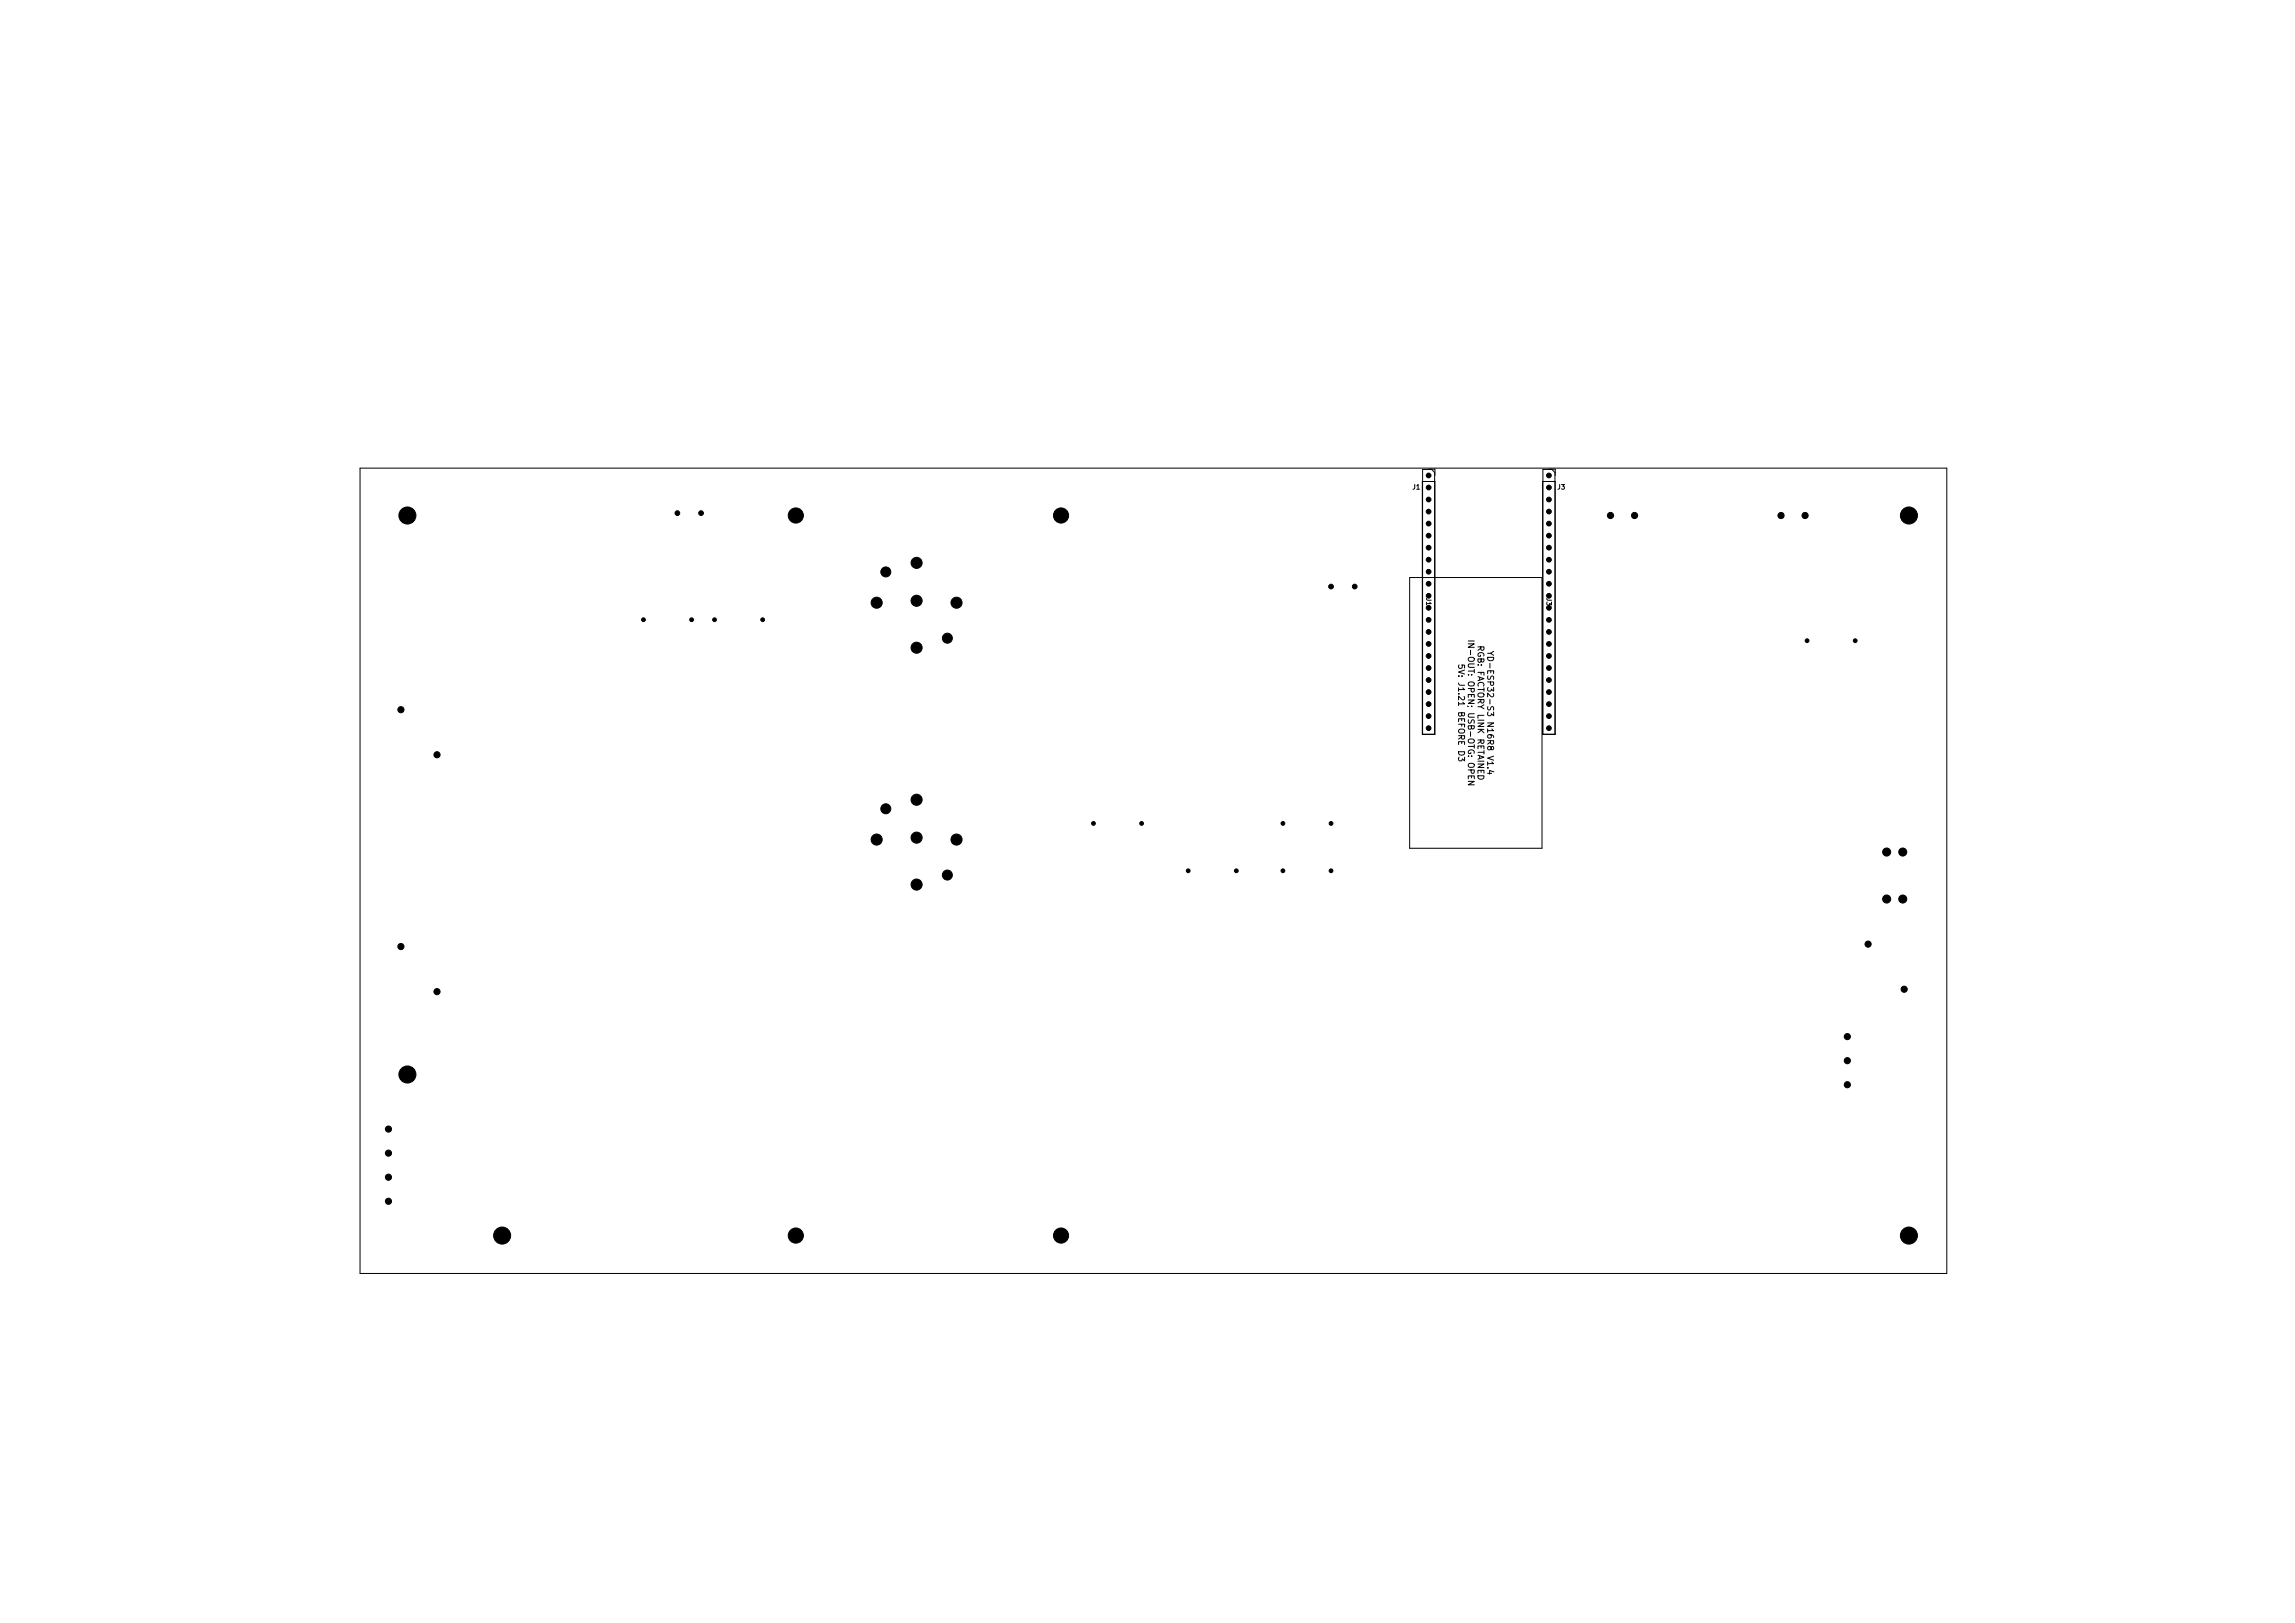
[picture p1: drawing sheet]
<svg xmlns="http://www.w3.org/2000/svg" width="297mm" height="210mm" viewBox="0 0 297 210" stroke-linecap="round" stroke-linejoin="round" font-family="sans-serif">
<defs><g id="words">
<g font-size=".8">
<text x="189.8" y="82.7" transform="rotate(90 189.8 82.7)">IN-OUT: OPEN; USB-OTG: OPEN</text>
<text x="191" y="83.4" transform="rotate(90 191 83.4)">RGB: FACTORY LINK RETAINED</text>
<text x="188.5" y="85.8" transform="rotate(90 188.5 85.8)">5V: J1.21 BEFORE D3</text>
<text x="192.3" y="84.1" transform="rotate(90 192.3 84.1)">YD-ESP32-S3 N16R8 V1.4</text>
</g>
<g font-size=".6">
<text x="182.7" y="63.5">J1</text>
<text x="201.5" y="63.5">J3</text>
<text x="184.4" y="77.3" transform="rotate(90 184.4 77.3)">J1</text>
<text x="200" y="77.3" transform="rotate(90 200 77.3)">J3</text>
</g>
</g></defs>
<path d="M46.6 60.6h205.3v104.2h-205.3zM182.4 74.7h17.2v35.1h-17.2zM184.1 62.3h1.6v32.7h-1.6zM184.1 60.7h1.2l.4 .4v33.9h-1.6zM184.9 60.7h.8v.8M199.6 62.3h1.7v32.7h-1.7zM199.7 60.7h1.1l.4 .4v33.9h-1.5zM200.5 60.7h.8v.8" fill="none" stroke="#000" stroke-width=".13"/>
<g fill="#000" stroke="#000" stroke-width=".13">
<circle cx="52.7" cy="66.7" r="1.1"/>
<circle cx="87.7" cy="66.4" r=".31"/>
<circle cx="90.7" cy="66.4" r=".31"/>
<circle cx="103" cy="66.7" r=".98"/>
<circle cx="113.5" cy="78" r=".72"/>
<circle cx="114.6" cy="74" r=".65"/>
<circle cx="118.6" cy="72.8" r=".72"/>
<circle cx="118.6" cy="77.7" r=".72"/>
<circle cx="123.8" cy="78" r=".72"/>
<circle cx="137.3" cy="66.7" r=".98"/>
<circle cx="172.3" cy="75.9" r=".31"/>
<circle cx="175.3" cy="75.9" r=".31"/>
<circle cx="184.9" cy="72.4" r=".31"/>
<circle cx="184.9" cy="66.2" r=".31"/>
<circle cx="184.9" cy="78.7" r=".31"/>
<circle cx="184.9" cy="70.9" r=".31"/>
<circle cx="184.9" cy="74" r=".31"/>
<circle cx="184.9" cy="61.5" r=".31"/>
<circle cx="184.9" cy="64.6" r=".31"/>
<circle cx="184.9" cy="67.8" r=".31"/>
<circle cx="184.9" cy="77.1" r=".31"/>
<circle cx="184.9" cy="75.5" r=".31"/>
<circle cx="184.9" cy="69.3" r=".31"/>
<circle cx="184.9" cy="63.1" r=".31"/>
<circle cx="200.5" cy="72.4" r=".31"/>
<circle cx="200.5" cy="78.7" r=".31"/>
<circle cx="200.5" cy="66.2" r=".31"/>
<circle cx="200.5" cy="74" r=".31"/>
<circle cx="200.5" cy="70.9" r=".31"/>
<circle cx="200.5" cy="61.5" r=".31"/>
<circle cx="200.5" cy="67.8" r=".31"/>
<circle cx="200.5" cy="77.1" r=".31"/>
<circle cx="200.5" cy="64.6" r=".31"/>
<circle cx="200.5" cy="75.5" r=".31"/>
<circle cx="200.5" cy="69.3" r=".31"/>
<circle cx="200.5" cy="63.1" r=".31"/>
<circle cx="208.4" cy="66.7" r=".4"/>
<circle cx="211.5" cy="66.7" r=".4"/>
<circle cx="230.5" cy="66.7" r=".4"/>
<circle cx="233.6" cy="66.7" r=".4"/>
<circle cx="247" cy="66.7" r="1.1"/>
<circle cx="51.9" cy="91.8" r=".4"/>
<circle cx="56.6" cy="97.7" r=".4"/>
<circle cx="83.3" cy="80.2" r=".25"/>
<circle cx="89.5" cy="80.2" r=".25"/>
<circle cx="92.5" cy="80.2" r=".25"/>
<circle cx="98.7" cy="80.2" r=".25"/>
<circle cx="118.6" cy="83.8" r=".72"/>
<circle cx="122.6" cy="82.6" r=".65"/>
<circle cx="184.9" cy="80.2" r=".31"/>
<circle cx="184.9" cy="84.9" r=".31"/>
<circle cx="184.9" cy="92.7" r=".31"/>
<circle cx="184.9" cy="86.4" r=".31"/>
<circle cx="184.9" cy="91.1" r=".31"/>
<circle cx="184.9" cy="83.3" r=".31"/>
<circle cx="184.9" cy="94.2" r=".31"/>
<circle cx="184.9" cy="89.5" r=".31"/>
<circle cx="184.9" cy="88" r=".31"/>
<circle cx="184.9" cy="81.8" r=".31"/>
<circle cx="200.5" cy="80.2" r=".31"/>
<circle cx="200.5" cy="92.7" r=".31"/>
<circle cx="200.5" cy="84.9" r=".31"/>
<circle cx="200.5" cy="91.1" r=".31"/>
<circle cx="200.5" cy="86.4" r=".31"/>
<circle cx="200.5" cy="94.2" r=".31"/>
<circle cx="200.5" cy="83.3" r=".31"/>
<circle cx="200.5" cy="88" r=".31"/>
<circle cx="200.5" cy="89.5" r=".31"/>
<circle cx="200.5" cy="81.8" r=".31"/>
<circle cx="233.9" cy="82.9" r=".25"/>
<circle cx="240.1" cy="82.9" r=".25"/>
<circle cx="113.5" cy="108.6" r=".72"/>
<circle cx="114.6" cy="104.7" r=".65"/>
<circle cx="118.6" cy="114.5" r=".72"/>
<circle cx="118.6" cy="108.4" r=".72"/>
<circle cx="118.6" cy="103.5" r=".72"/>
<circle cx="122.6" cy="113.2" r=".65"/>
<circle cx="123.8" cy="108.6" r=".72"/>
<circle cx="141.5" cy="106.5" r=".25"/>
<circle cx="147.7" cy="106.5" r=".25"/>
<circle cx="153.8" cy="112.7" r=".25"/>
<circle cx="160" cy="112.7" r=".25"/>
<circle cx="166" cy="112.7" r=".25"/>
<circle cx="166" cy="106.5" r=".25"/>
<circle cx="172.3" cy="112.7" r=".25"/>
<circle cx="172.3" cy="106.5" r=".25"/>
<circle cx="244.2" cy="116.3" r=".52"/>
<circle cx="244.2" cy="110.2" r=".52"/>
<circle cx="246.2" cy="116.3" r=".52"/>
<circle cx="246.2" cy="110.2" r=".52"/>
<circle cx="51.9" cy="122.5" r=".4"/>
<circle cx="52.7" cy="139" r="1.1"/>
<circle cx="56.6" cy="128.3" r=".4"/>
<circle cx="239.1" cy="134.1" r=".4"/>
<circle cx="239.1" cy="137.2" r=".4"/>
<circle cx="241.8" cy="122.2" r=".4"/>
<circle cx="246.4" cy="128" r=".4"/>
<circle cx="50.3" cy="155.4" r=".4"/>
<circle cx="50.3" cy="149.2" r=".4"/>
<circle cx="50.3" cy="152.3" r=".4"/>
<circle cx="50.3" cy="146.1" r=".4"/>
<circle cx="65" cy="159.9" r="1.1"/>
<circle cx="103" cy="159.9" r=".98"/>
<circle cx="137.3" cy="159.9" r=".98"/>
<circle cx="239.1" cy="140.4" r=".4"/>
<circle cx="247" cy="159.9" r="1.1"/>
</g>
<use href="#words"/>
</svg>
